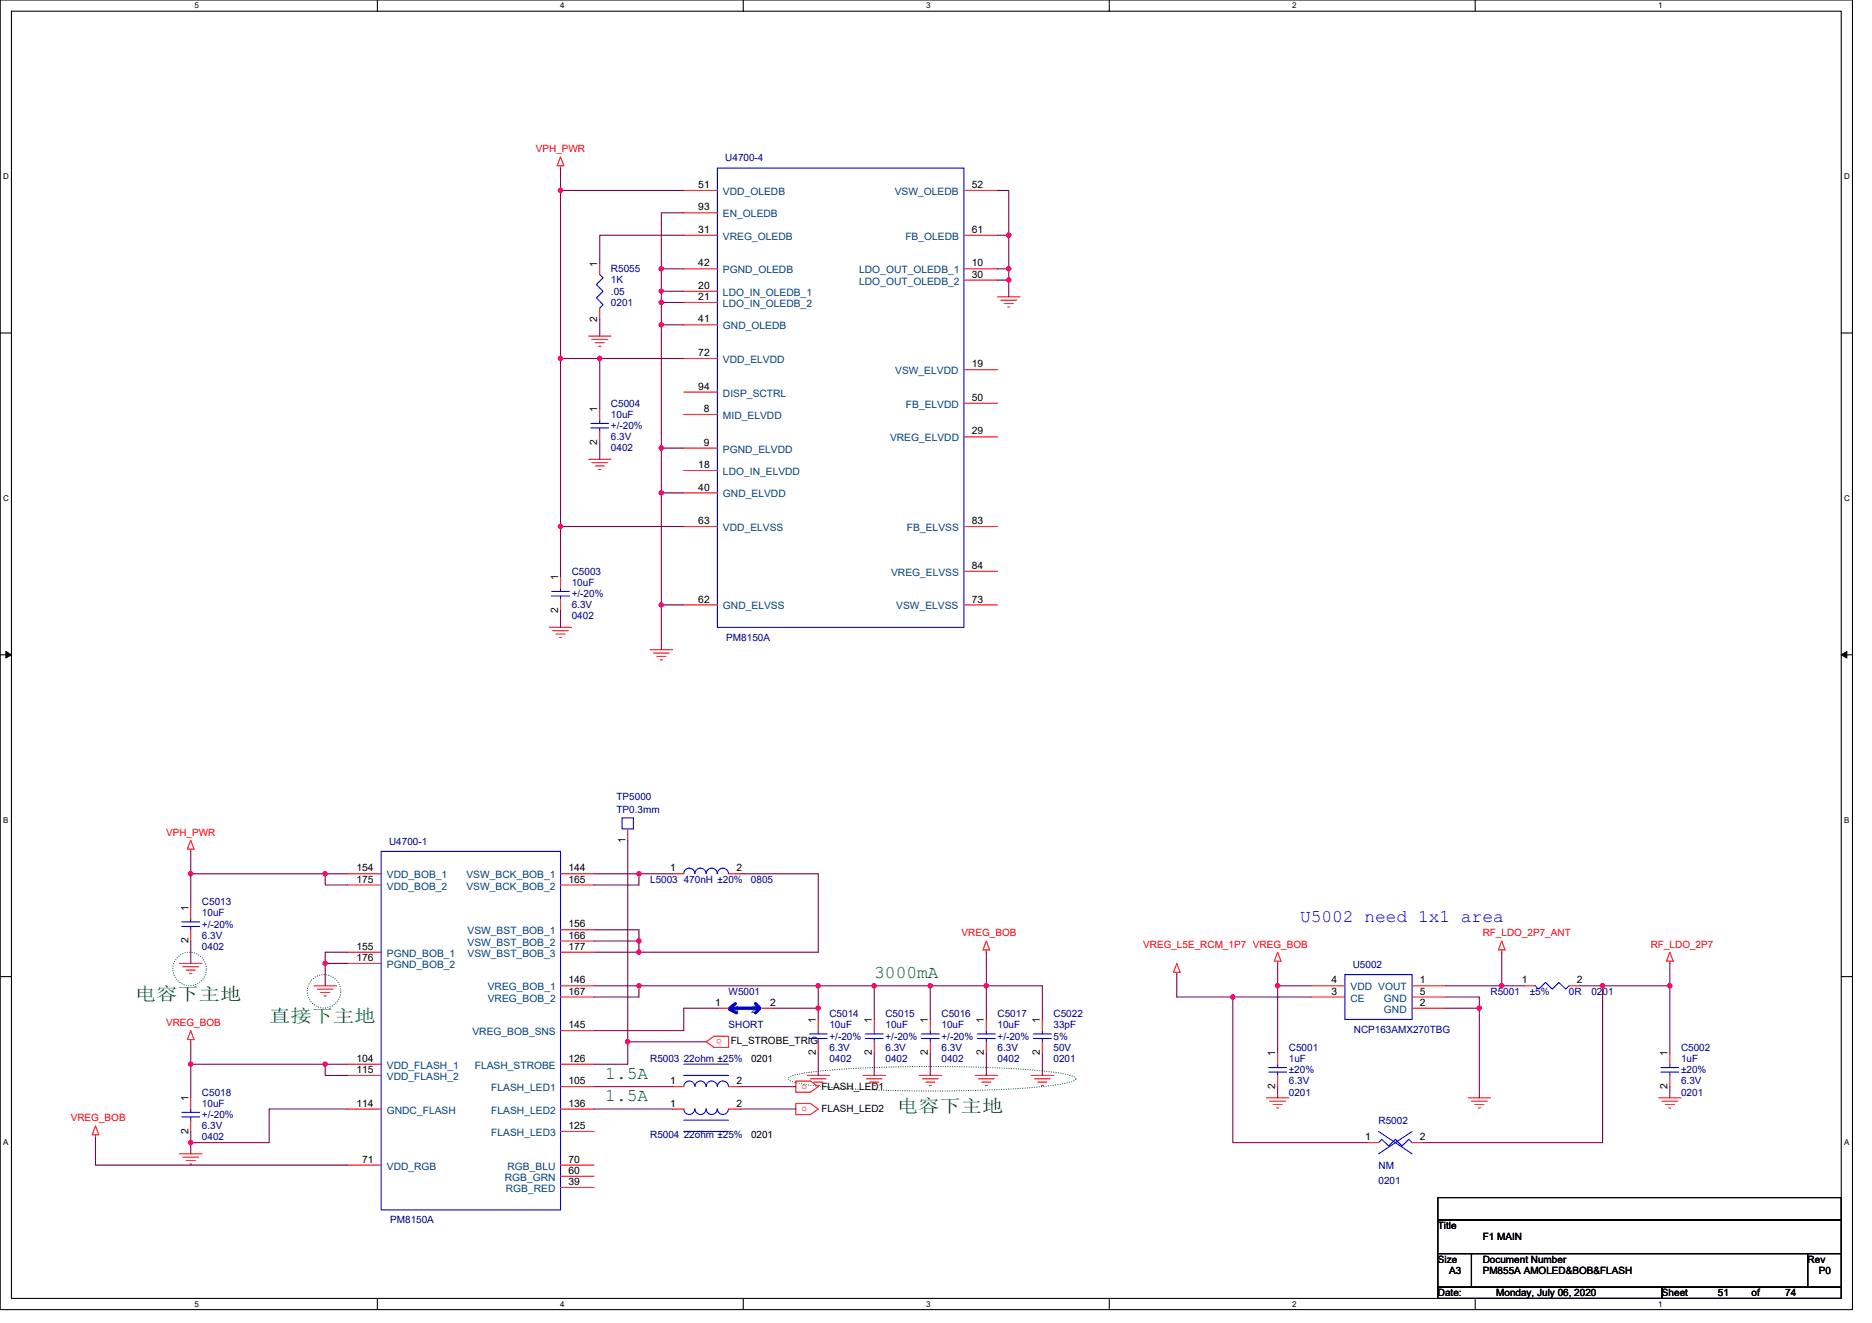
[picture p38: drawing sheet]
<svg xmlns="http://www.w3.org/2000/svg" width="297mm" height="210mm" viewBox="0 0 297 210" stroke-linecap="round" stroke-linejoin="round" font-family="sans-serif">
<defs><g id="words">
<text font-size="2.8" fill="#00f" x="206.3" y="146.3">U5002 need 1x1 area</text>
<g font-size="2.8" fill="#008000">
<text x="138.7" y="155.2">3000mA</text>
<text x="21.4" y="158.7">电容下主地</text>
<text x="42.7" y="162.3">直接下主地</text>
<text x="96.1" y="171.2">1.5A</text>
<text x="96.1" y="174.7">1.5A</text>
<text x="142.3" y="176.5">电容下主地</text>
</g>
<g font-size="1.6" fill="#f00">
<text x="85" y="24.2">VPH_PWR</text>
<text x="26.3" y="132.6">VPH_PWR</text>
<text x="152.6" y="148.6">VREG_BOB</text>
<text x="235.3" y="148.6">RF_LDO_2P7_ANT</text>
<text x="181.4" y="150.4">VREG_L5E_RCM_1P7 VREG_BOB</text>
<text x="261.9" y="150.4">RF_LDO_2P7</text>
<text x="26.3" y="162.9">VREG_BOB</text>
<text x="114.6" y="164.9" transform="rotate(180 114.6 164.9)">o</text>
<text x="127.2" y="172.8">o</text>
<text x="11.2" y="178">VREG_BOB</text>
<text x="127.2" y="176.4">o</text>
</g>
<g font-size="1.6">
<text x="110.8" y="29.8">51</text>
<text x="154.2" y="29.8">52</text>
<text x="110.8" y="33.4">93</text>
<text x="110.8" y="37">31</text>
<text x="154.2" y="37">61</text>
<text x="94.8" y="42.3" transform="rotate(-90 94.8 42.3)">1</text>
<text x="110.8" y="47.6">21</text>
<text x="110.8" y="45.8">20</text>
<text x="110.8" y="42.3">42</text>
<text x="154.2" y="44.1">30</text>
<text x="154.2" y="42.3">10</text>
<text x="94.8" y="51.1" transform="rotate(-90 94.8 51.1)">2</text>
<text x="110.8" y="51.2">41</text>
<text x="110.8" y="56.5">72</text>
<text x="154.2" y="58.3">19</text>
<text x="94.8" y="65.4" transform="rotate(-90 94.8 65.4)">1</text>
<text x="110.8" y="61.8">94</text>
<text x="111.7" y="65.4">8</text>
<text x="154.2" y="63.6">50</text>
<text x="94.8" y="70.6" transform="rotate(-90 94.8 70.6)">2</text>
<text x="111.7" y="70.7">9</text>
<text x="154.2" y="69">29</text>
<text x="110.8" y="77.9">40</text>
<text x="110.8" y="74.3">18</text>
<text x="110.8" y="83.2">63</text>
<text x="154.2" y="83.2">83</text>
<text x="88.6" y="92.1" transform="rotate(-90 88.6 92.1)">1</text>
<text x="110.8" y="95.6">62</text>
<text x="154.2" y="95.6">73</text>
<text x="154.2" y="90.3">84</text>
<text x="88.6" y="97.3" transform="rotate(-90 88.6 97.3)">2</text>
<text x="99.2" y="133.7" transform="rotate(-90 99.2 133.7)">1</text>
<text x="56.6" y="138.3">154</text>
<text x="56.6" y="140.1">175</text>
<text x="90.2" y="138.3">144</text>
<text x="90.2" y="140.1">165</text>
<text x="106.4" y="138.3">1</text>
<text x="116.9" y="138.3">2</text>
<text x="29.9" y="149.7" transform="rotate(-90 29.9 149.7)">2</text>
<text x="29.9" y="144.5" transform="rotate(-90 29.9 144.5)">1</text>
<text x="90.2" y="147.2">156</text>
<text x="90.2" y="149">166</text>
<text x="56.6" y="150.7">155</text>
<text x="56.6" y="152.5">176</text>
<text x="90.2" y="150.7">177</text>
<text x="90.2" y="156.1">146</text>
<text x="90.2" y="157.9">167</text>
<text x="113.5" y="159.6">1</text>
<text x="122.2" y="159.6">2</text>
<text x="211.3" y="157.9">3</text>
<text x="211.3" y="156.1">4</text>
<text x="225.3" y="156.1">1</text>
<text x="225.3" y="159.6">2</text>
<text x="225.3" y="157.9">5</text>
<text x="241.5" y="156.1">1</text>
<text x="250.2" y="156.1">2</text>
<text x="90.2" y="163.2">145</text>
<text x="116" y="165.7">FL_STROBE_TRIG</text>
<text x="129.5" y="167.5" transform="rotate(-90 129.5 167.5)">2</text>
<text x="129.5" y="162.3" transform="rotate(-90 129.5 162.3)">1</text>
<text x="138.3" y="167.5" transform="rotate(-90 138.3 167.5)">2</text>
<text x="138.3" y="162.3" transform="rotate(-90 138.3 162.3)">1</text>
<text x="147.2" y="167.5" transform="rotate(-90 147.2 167.5)">2</text>
<text x="147.2" y="162.3" transform="rotate(-90 147.2 162.3)">1</text>
<text x="156.1" y="167.5" transform="rotate(-90 156.1 167.5)">2</text>
<text x="156.1" y="162.3" transform="rotate(-90 156.1 162.3)">1</text>
<text x="165" y="167.5" transform="rotate(-90 165 167.5)">2</text>
<text x="165" y="162.3" transform="rotate(-90 165 162.3)">1</text>
<text x="202.3" y="167.7" transform="rotate(-90 202.3 167.7)">1</text>
<text x="264.6" y="167.7" transform="rotate(-90 264.6 167.7)">1</text>
<text x="56.6" y="168.5">104</text>
<text x="56.6" y="170.3">115</text>
<text x="90.2" y="172.1">105</text>
<text x="90.2" y="168.5">126</text>
<text x="106.4" y="172.1">1</text>
<text x="116.9" y="172.1">2</text>
<text x="119.2" y="168.6">0201</text>
<text x="130.4" y="173">FLASH_LED1</text>
<text x="202.3" y="172.8" transform="rotate(-90 202.3 172.8)">2</text>
<text x="264.6" y="172.8" transform="rotate(-90 264.6 172.8)">2</text>
<text x="29.9" y="180" transform="rotate(-90 29.9 180)">2</text>
<text x="29.9" y="174.8" transform="rotate(-90 29.9 174.8)">1</text>
<text x="56.6" y="175.6">114</text>
<text x="90.2" y="175.6">136</text>
<text x="90.2" y="179.2">125</text>
<text x="106.4" y="175.6">1</text>
<text x="116.9" y="175.6">2</text>
<text x="130.4" y="176.6">FLASH_LED2</text>
<text x="57.5" y="184.5">71</text>
<text x="90.2" y="184.5">70</text>
<text x="119.2" y="180.6">0201</text>
<text x="216.6" y="181">1</text>
<text x="225.3" y="181">2</text>
<text x="90.2" y="188.1">39</text>
<text x="90.2" y="186.3">60</text>
<text x="228.2" y="195.1">Title</text>
<text x="235.3" y="196.8">F1 MAIN</text>
<text x="228.2" y="200.4">Size</text>
<text x="229.9" y="202.2">A3</text>
<text x="235.3" y="200.4">Document Number</text>
<text x="235.3" y="202.2">PM855A AMOLED&amp;BOB&amp;FLASH</text>
<text x="286.8" y="200.4">Rev</text>
<text x="288.6" y="202.2">P0</text>
<text x="228.2" y="205.7">Date:</text>
<text x="237.4" y="205.7">Monday, July 06, 2020</text>
<text x="263.7" y="205.7">Sheet</text>
<text x="272.6" y="205.7">51</text>
<text x="277.9" y="205.7">of</text>
<text x="283.3" y="205.7">74</text>
</g>
<g font-size="1.6" fill="#000080">
<text x="115.1" y="25.6">U4700-4</text>
<text x="96.9" y="43.2">R5055</text>
<text x="96.9" y="45">1K</text>
<text x="96.9" y="46.8">.05</text>
<text x="96.9" y="48.5">0201</text>
<text x="96.9" y="64.5">C5004</text>
<text x="96.9" y="66.3">10uF</text>
<text x="96.9" y="71.6">0402</text>
<text x="96.9" y="69.9">6.3V</text>
<text x="96.9" y="68.1">+/-20%</text>
<text x="90.7" y="91.2">C5003</text>
<text x="90.7" y="93">10uF</text>
<text x="90.7" y="94.8">+/-20%</text>
<text x="90.7" y="98.3">0402</text>
<text x="90.7" y="96.5">6.3V</text>
<text x="115.2" y="101.7">PM8150A</text>
<text x="97.8" y="126.9">TP5000</text>
<text x="97.8" y="129.1">TP0.3mm</text>
<text x="61.7" y="134">U4700-1</text>
<text x="32" y="143.7">C5013</text>
<text x="103.2" y="140.1">L5003 470nH ±20%</text>
<text x="119.2" y="140.1">0805</text>
<text x="32" y="145.4">10uF</text>
<text x="32" y="149">6.3V</text>
<text x="32" y="147.2">+/-20%</text>
<text x="32" y="150.8">0402</text>
<text x="214.6" y="153.6">U5002</text>
<text x="115.6" y="157.9">W5001</text>
<text x="131.6" y="161.4">C5014</text>
<text x="140.5" y="161.4">C5015</text>
<text x="149.4" y="161.4">C5016</text>
<text x="158.3" y="161.4">C5017</text>
<text x="167.2" y="161.4">C5022</text>
<text x="236.5" y="157.9">R5001</text>
<text x="242.7" y="157.9">±5%</text>
<text x="249" y="157.9">0R</text>
<text x="252.5" y="157.9">0201</text>
<text x="115.6" y="163.2">SHORT</text>
<text x="131.6" y="163.2">10uF</text>
<text x="131.6" y="166.8">6.3V</text>
<text x="131.6" y="165">+/-20%</text>
<text x="140.5" y="163.2">10uF</text>
<text x="140.5" y="166.8">6.3V</text>
<text x="140.5" y="165">+/-20%</text>
<text x="149.4" y="163.2">10uF</text>
<text x="149.4" y="166.8">6.3V</text>
<text x="149.4" y="165">+/-20%</text>
<text x="158.3" y="163.2">10uF</text>
<text x="158.3" y="166.8">6.3V</text>
<text x="158.3" y="165">+/-20%</text>
<text x="167.2" y="163.2">33pF</text>
<text x="167.2" y="166.8">50V</text>
<text x="167.2" y="165">5%</text>
<text x="204.5" y="166.8">C5001</text>
<text x="214.8" y="163.9">NCP163AMX270TBG</text>
<text x="266.7" y="166.8">C5002</text>
<text x="32" y="173.9">C5018</text>
<text x="103.2" y="168.6">R5003 22ohm ±25%</text>
<text x="131.6" y="168.6">0402</text>
<text x="140.5" y="168.6">0402</text>
<text x="149.4" y="168.6">0402</text>
<text x="158.3" y="168.6">0402</text>
<text x="167.2" y="168.6">0201</text>
<text x="204.5" y="168.6">1uF</text>
<text x="204.5" y="173.9">0201</text>
<text x="204.5" y="172.1">6.3V</text>
<text x="204.5" y="170.3">±20%</text>
<text x="266.7" y="168.6">1uF</text>
<text x="266.7" y="173.9">0201</text>
<text x="266.7" y="172.1">6.3V</text>
<text x="266.7" y="170.3">±20%</text>
<text x="32" y="175.7">10uF</text>
<text x="32" y="179.2">6.3V</text>
<text x="32" y="177.4">+/-20%</text>
<text x="218.7" y="178.3">R5002</text>
<text x="32" y="181">0402</text>
<text x="103.2" y="180.6">R5004 22ohm ±25%</text>
<text x="218.7" y="185.6">NM</text>
<text x="218.7" y="187.9">0201</text>
<text x="61.9" y="194.2">PM8150A</text>
</g>
<g font-size="1.6" fill="#004080">
<text x="114.7" y="34.5">EN_OLEDB</text>
<text x="114.7" y="30.9">VDD_OLEDB</text>
<text x="142" y="30.9">VSW_OLEDB</text>
<text x="114.7" y="38.1">VREG_OLEDB</text>
<text x="143.7" y="38.1">FB_OLEDB</text>
<text x="114.7" y="46.9">LDO_IN_OLEDB_1</text>
<text x="114.7" y="43.4">PGND_OLEDB</text>
<text x="136.3" y="45.2">LDO_OUT_OLEDB_2</text>
<text x="136.3" y="43.4">LDO_OUT_OLEDB_1</text>
<text x="114.7" y="52.3">GND_OLEDB</text>
<text x="114.7" y="48.7">LDO_IN_OLEDB_2</text>
<text x="114.7" y="57.6">VDD_ELVDD</text>
<text x="142" y="59.4">VSW_ELVDD</text>
<text x="114.7" y="62.9">DISP_SCTRL</text>
<text x="143.7" y="64.7">FB_ELVDD</text>
<text x="114.7" y="71.8">PGND_ELVDD</text>
<text x="114.7" y="66.5">MID_ELVDD</text>
<text x="141.2" y="70.1">VREG_ELVDD</text>
<text x="114.7" y="75.4">LDO_IN_ELVDD</text>
<text x="114.7" y="79">GND_ELVDD</text>
<text x="114.7" y="84.3">VDD_ELVSS</text>
<text x="143.9" y="84.3">FB_ELVSS</text>
<text x="141.4" y="91.4">VREG_ELVSS</text>
<text x="114.7" y="96.7">GND_ELVSS</text>
<text x="142.2" y="96.7">VSW_ELVSS</text>
<text x="61.4" y="139.4">VDD_BOB_1</text>
<text x="61.4" y="141.2">VDD_BOB_2</text>
<text x="74" y="139.4">VSW_BCK_BOB_1</text>
<text x="74" y="141.2">VSW_BCK_BOB_2</text>
<text x="74.2" y="148.3">VSW_BST_BOB_1</text>
<text x="61.4" y="151.8">PGND_BOB_1</text>
<text x="61.4" y="153.6">PGND_BOB_2</text>
<text x="74.2" y="150.1">VSW_BST_BOB_2</text>
<text x="74.2" y="151.8">VSW_BST_BOB_3</text>
<text x="77.4" y="157.2">VREG_BOB_1</text>
<text x="77.4" y="159">VREG_BOB_2</text>
<text x="116.5" y="160.7">1</text>
<text x="119.2" y="160.7">2</text>
<text x="214.3" y="159">CE</text>
<text x="214.3" y="157.2">VDD VOUT</text>
<text x="219.6" y="160.7">GND</text>
<text x="219.6" y="159">GND</text>
<text x="75" y="164.3">VREG_BOB_SNS</text>
<text x="61.4" y="169.6">VDD_FLASH_1</text>
<text x="61.4" y="171.4">VDD_FLASH_2</text>
<text x="75.3" y="169.6">FLASH_STROBE</text>
<text x="78" y="173.2">FLASH_LED1</text>
<text x="61.4" y="176.7">GNDC_FLASH</text>
<text x="78" y="176.7">FLASH_LED2</text>
<text x="61.4" y="185.6">VDD_RGB</text>
<text x="78" y="180.3">FLASH_LED3</text>
<text x="80.5" y="185.6">RGB_BLU</text>
<text x="80.1" y="187.4">RGB_GRN</text>
<text x="80.3" y="189.2">RGB_RED</text>
</g>
<g font-size="1.3">
<text x="30.8" y="1.3">5</text>
<text x="88.9" y="1.3">4</text>
<text x="147" y="1.3">3</text>
<text x="205" y="1.3">2</text>
<text x="263.1" y="1.3">1</text>
<text x=".5" y="28.4">D</text>
<text x="292.6" y="28.4">D</text>
<text x=".5" y="79.5">C</text>
<text x="292.6" y="79.5">C</text>
<text x=".5" y="130.6">B</text>
<text x="292.6" y="130.6">B</text>
<text x=".5" y="181.7">A</text>
<text x="292.6" y="181.7">A</text>
<text x="30.8" y="207.4">5</text>
<text x="88.9" y="207.4">4</text>
<text x="147" y="207.4">3</text>
<text x="205" y="207.4">2</text>
<text x="263.1" y="207.4">1</text>
</g>
</g></defs>
<path d="M0 0h293.9v207.9h-293.9zM1.8 1.8h290.4v204.3h-290.4z" fill="none" stroke="#000" stroke-width=".17"/>
<g fill="#fff">
<path d="M30.8 .2h.7v1.4h-.7z"/>
<path d="M30.8 206.3h.7v1.4h-.7z"/>
</g>
<path d="M59.9 0v1.8M59.9 206.1v1.8" fill="none" stroke="#000" stroke-width=".17"/>
<g fill="#fff">
<path d="M88.9 .2h.7v1.4h-.7z"/>
<path d="M88.9 206.3h.7v1.4h-.7z"/>
</g>
<path d="M117.9 0v1.8M117.9 206.1v1.8" fill="none" stroke="#000" stroke-width=".17"/>
<g fill="#fff">
<path d="M147 .2h.7v1.4h-.7z"/>
<path d="M147 206.3h.7v1.4h-.7z"/>
</g>
<path d="M176 0v1.8M176 206.1v1.8" fill="none" stroke="#000" stroke-width=".17"/>
<g fill="#fff">
<path d="M205 .2h.7v1.4h-.7z"/>
<path d="M205 206.3h.7v1.4h-.7z"/>
</g>
<path d="M234.1 0v1.8M234.1 206.1v1.8" fill="none" stroke="#000" stroke-width=".17"/>
<g fill="#fff">
<path d="M263.1 .2h.7v1.4h-.7z"/>
<path d="M263.1 206.3h.7v1.4h-.7z"/>
<path d="M.5 27.3h.9v1.4h-.9z"/>
<path d="M292.6 27.3h.9v1.4h-.9z"/>
<path d="M.5 78.4h.9v1.4h-.9z"/>
<path d="M292.6 78.4h.9v1.4h-.9z"/>
</g>
<path d="M0 52.9h1.8M292.2 52.9h1.7" fill="none" stroke="#000" stroke-width=".17"/>
<g fill="#fff">
<path d="M.5 129.5h.8v1.4h-.8z"/>
<path d="M292.6 129.5h.9v1.4h-.9z"/>
</g>
<path d="M0 103.9h1.8M292.2 103.9h1.7" fill="none" stroke="#000" stroke-width=".17"/>
<path d="M.9 103.4l.9 .5-.9 .5zM292.2 103.9l.8-.5v1z" fill="#000" stroke="#000" stroke-width=".16"/>
<g fill="#fff">
<path d="M.5 180.5h.8v1.4h-.8z"/>
<path d="M292.6 180.5h.9v1.4h-.9z"/>
</g>
<path d="M0 155h1.8M292.2 155h1.7M228.2 190.1h64v3.5h-64zM228.2 193.6h64v5.4h-64zM228.2 199h5.3v5.3h-5.3zM233.5 199h53.3v5.3h-53.3zM286.8 199h5.4v5.3h-5.4zM228.2 204.3h35.5v1.8h-35.5zM263.7 204.3h28.5v1.8h-28.5z" fill="none" stroke="#000" stroke-width=".17"/>
<g fill="none" stroke="#008000" stroke-width=".17" stroke-dasharray="0 .3">
<path d="M125.2 171a16.9 16.9 0 0 1 5.7-1.1 218.8 218.8 0 0 1 35.4 .2l1.3 .1a8.3 8.3 0 0 1 3 .8l.1 .2a2.72 2.72 0 0 1-2 .8 159.1 159.1 0 0 1-25.7 1.1 98.8 98.8 0 0 1-16.8-1.3l-1-.4-.2-.2z"/>
<circle cx="30.1" cy="153.8" r="2.66"/>
<circle cx="51.4" cy="157.3" r="2.66"/>
</g>
<g fill="none" stroke="#f00" stroke-width=".17">
<path d="M88.9 24.9l.6 1.4h-1.1zM88.9 26.3v.4M108.5 37.3h5.3M108.5 33.8h5.3M108.5 30.2h5.3M152.9 37.3h5.4M152.9 30.2h5.4M93.4 53.3h3.5M93.9 53.9h2.5M94.4 54.4h1.5M95 54.9h.3M95.2 41.8v1.8"/>
<path d="M95.2 48.9v1.8M108.5 56.9h5.3M108.5 51.6h5.3M108.5 48h5.3M108.5 46.2h5.3M108.5 42.7h5.3M152.9 58.7h5.4M152.9 44.4h5.4M152.9 42.7h5.4M158.3 47.1h3.5M158.8 47.6h2.5M159.3 48.2h1.5"/>
<path d="M159.9 48.7h.3M93.4 72.9h3.5M93.9 73.4h2.5M94.4 74h1.5M95 74.5h.3M95.2 64.9v1.8M95.2 68.5v1.7M108.5 78.2h5.3M108.5 74.7h5.3M108.5 71.1h5.3M108.5 65.8h5.3M108.5 62.2h5.3"/>
<path d="M152.9 69.3h5.4M152.9 64h5.4M87.2 99.6h3.5M88.9 91.6v1.7M88.9 95.1v1.8M108.5 96h5.3M108.5 83.6h5.3M152.9 96h5.4M152.9 90.7h5.4M152.9 83.6h5.4M87.7 100.1h2.5M88.2 100.6h1.5"/>
<path d="M88.8 101.2h.3M103.2 103.1h3.5M103.7 103.7h2.5M104.2 104.2h1.5M104.8 104.7h.3M30.3 134.8v.3M30.3 133.3l.5 1.5h-1.1zM55.2 138.7h5.3M88.9 138.7h5.4M99.6 131.6v1.7M106.7 138.7h1.8M115.6 138.7h1.8"/>
<path d="M28.5 152.9h3.5M29 153.4h2.5M29.5 154h1.5M30.1 154.5h.3M30.3 144v1.8M30.3 147.6v1.8M49.8 156.5h3.6M50.4 157h2.4M50.9 157.5h1.4M51.4 158.1h.4M55.2 140.5h5.3M55.2 151.1h5.3"/>
<path d="M55.2 152.9h5.3M88.9 140.5h5.4M88.9 147.6h5.4M88.9 149.4h5.4M88.9 151.1h5.4M88.9 156.5h5.4M88.9 158.2h5.4M156.5 149.4l.5 1.4h-1zM156.5 150.8v.3M186.7 152.9l.6 1.4h-1.1zM186.7 154.3v.4M202.7 151.1l.6 1.4h-1.1z"/>
<path d="M202.7 152.5v.4M208.1 158.2h5.3M208.1 156.5h5.3M224.1 156.5h5.3M224.1 158.2h5.3M238.3 149.4l.5 1.4h-1zM238.3 150.8v.3M241.8 156.5h1.8M249 156.5h1.7M265 152.5v.4M265 151.1l.5 1.4h-1.1zM15.2 178.7l.5 1.4h-1.1z"/>
<path d="M30.3 174.2v1.8M30.3 177.8v1.8M30.3 165v.4M30.3 163.6l.5 1.4h-1.1zM55.2 168.9h5.3M55.2 170.7h5.3M55.2 176h5.3M88.9 163.6h5.4M88.9 168.9h5.4M88.9 172.5h5.4M88.9 176h5.4M88.9 179.6h5.4"/>
<path d="M106.7 172.5h1.8M106.7 176h1.8M112.1 165.4l1.2-.9h2.3v1.7h-2.3zM113.8 160h1.8M115.6 172.5h1.8M115.6 176h1.8M120.9 160h1.8M126.3 171.6h2.3l1.2 .9-1.2 .9h-2.3zM126.3 175.1h2.3l1.2 .9-1.2 .9h-2.3zM128.1 170.7h3.5M128.6 171.2h2.5M129.1 171.7h1.5"/>
<path d="M129.7 172.3h.3M129.8 161.8v1.8M129.8 165.4v1.7M136.9 170.7h3.6M137.5 171.2h2.5M138 171.7h1.4M138.6 172.3h.3M138.7 161.8v1.8M138.7 165.4v1.7M145.8 170.7h3.6M146.4 171.2h2.5M146.9 171.7h1.4"/>
<path d="M147.4 172.3h.4M147.6 161.8v1.8M147.6 165.4v1.7M154.7 170.7h3.6M155.3 171.2h2.5M155.8 171.7h1.4M156.3 172.3h.4M156.5 161.8v1.8M156.5 165.4v1.7M163.6 170.7h3.6M164.1 171.2h2.5M164.7 171.7h1.4"/>
<path d="M165.2 172.3h.4M165.4 161.8v1.8M165.4 165.4v1.7M201 174.2h3.5M201.5 174.8h2.5M202 175.3h1.5M202.6 175.9h.3M202.7 167.1v1.8M202.7 170.7v1.8M224.1 160h5.3M233 174.2h3.5M233.5 174.8h2.5"/>
<path d="M234 175.3h1.5M234.6 175.9h.3M263.2 174.2h3.5M263.7 174.8h2.5M264.2 175.3h1.5M264.8 175.9h.3M265 167.1v1.8M265 170.7v1.8M15.2 180.1v.4M28.5 183.1h3.5M29 183.7h2.5M29.5 184.2h1.5"/>
<path d="M30.1 184.7h.3M55.2 184.9h5.3M88.9 184.9h5.4M88.9 186.7h5.4M88.9 188.5h5.4M217 181.4h1.7M224.1 181.4h1.7"/>
</g>
<g fill="none" stroke="#00f" stroke-width=".17">
<path d="M113.8 26.7h39.1v72.9h-39.1zM95.2 43.6l.5 .5-1.1 1.1 1.1 1-1.1 1.1 1.1 1.1-.5 .5M93.7 67.2h2.9M93.7 67.9h2.9M95.2 66.7v.5M95.2 67.9v.6M87.5 93.9h2.9M87.5 94.6h2.9M88.9 93.3v.6M88.9 94.6v.5M60.5 135.1h28.4v56.9h-28.4zM98.7 129.8h1.8v1.8h-1.8z"/>
<path d="M110.3 138.7a.88 .88 0 0 0-.9-.9 .88 .88 0 0 0-.9 .9M112 138.7a.88 .88 0 0 0-.8-.9 .88 .88 0 0 0-.9 .9M113.8 138.7a.88 .88 0 0 0-.9-.9 .88 .88 0 0 0-.8 .9M115.6 138.7a.88 .88 0 0 0-.9-.9 .88 .88 0 0 0-.9 .9M28.8 146.3h2.9M28.8 147h2.9M30.3 145.8v.5M30.3 147v.6M213.4 154.7h10.7v7.1h-10.7zM243.6 156.5l.6 .5 1-1.1 1.1 1.1 1.1-1.1 1 1.1 .6-.5M28.8 176.6h2.9M28.8 177.3h2.9"/>
<path d="M30.3 176v.6M30.3 177.3v.5M108.5 170.7h7.1M108.5 168.9h7.1M108.5 176a.88 .88 0 0 0 .9 .9 .88 .88 0 0 0 .9-.9M108.5 177.8h7.1M108.5 179.6h7.1M110.3 172.4a.88 .88 0 0 0-.9-.8 .88 .88 0 0 0-.9 .8M110.3 176a.88 .88 0 0 0 .9 .9 .88 .88 0 0 0 .8-.9M112 172.4a.88 .88 0 0 0-.8-.8 .88 .88 0 0 0-.9 .8M112.1 176a.88 .88 0 0 0 .8 .9 .88 .88 0 0 0 .9-.9M113.8 172.4a.88 .88 0 0 0-.9-.8 .88 .88 0 0 0-.8 .8"/>
<path d="M113.8 176a.88 .88 0 0 0 .9 .9 .88 .88 0 0 0 .9-.9M115.6 172.4a.88 .88 0 0 0-.9-.8 .88 .88 0 0 0-.9 .8M128.4 164.1h2.9M128.4 164.8h2.9M129.8 163.6v.5M129.8 164.8v.6M137.3 164.1h2.8M137.3 164.8h2.8M138.7 163.6v.5M138.7 164.8v.6M146.2 164.1h2.8M146.2 164.8h2.8"/>
<path d="M147.6 163.6v.5M147.6 164.8v.6M155.1 164.1h2.8M155.1 164.8h2.8M156.5 163.6v.5M156.5 164.8v.6M164 164.1h2.8M164 164.8h2.8M165.4 163.6v.5M165.4 164.8v.6M201.3 169.4h2.8M201.3 170.2h2.8"/>
<path d="M202.7 168.9v.5M202.7 170.2v.5M218.7 179.6l5.4 3.5M224.1 179.6l-5.4 3.5M263.5 169.4h2.9M263.5 170.2h2.9M265 168.9v.5M265 170.2v.5M218.7 181.4l.6-.6 1 1.1 1.1-1.1 1.1 1.1 1-1.1 .6 .6"/>
</g>
<path d="M116.7 159.3l-.9 .7M119.9 159.3l.5 .6M115.8 160.2l1.1 .5M116.1 160h4M120.6 160l-.7 .7" fill="none" stroke="#00f" stroke-width=".53"/>
<g fill="none" stroke="#800040" stroke-width=".17">
<path d="M88.9 30.2h19.6M88.9 26.7v3.5M88.9 30.2v26.7M108.5 37.3h-13.3v4.5M108.5 33.8h-3.6v8.9M158.3 30.2h1.8v7.1M158.3 37.3h1.8v5.4M88.9 56.9h6.3M88.9 56.9v26.7M95.2 56.9v8M95.2 56.9h13.3M95.2 50.7v2.6"/>
<path d="M104.9 51.6h3.6M104.9 46.2h3.6M104.9 51.6v19.5M104.9 46.2v1.8M108.5 42.7h-3.6v3.5M108.5 48h-3.6v3.6M158.3 42.7h1.8v1.7M158.3 44.4h1.8v2.7M95.2 70.2v2.7M104.9 78.2h3.6M104.9 78.2v17.8M108.5 71.1h-3.6v7.1"/>
<path d="M88.9 83.6h19.6M88.9 83.6v8M88.9 96.9v2.7M104.9 96h3.6M104.9 96v7.1M30.3 138.7h21.3M30.3 135.1v3.6M30.3 138.7v5.3M51.6 138.7v1.8h3.6M51.6 138.7h3.6M94.3 138.7h7.1M99.6 133.4v32"/>
<path d="M101.4 138.7h5.3M101.4 138.7v1.8h-7.1M117.4 138.7h12.4v12.4h-28.4M30.3 149.4v3.5M51.6 152.9v3.6M51.6 152.9h3.6M55.2 151.1h-3.6v1.8M94.3 151.1h7.1M94.3 147.6h7.1v1.8M94.3 149.4h7.1M94.3 156.5h7.1M101.4 149.4v1.7"/>
<path d="M101.4 156.5v1.7h-7.1M101.4 156.5h28.4M129.8 156.5h8.9M129.8 156.5v3.5M138.7 156.5h8.9M138.7 156.5v5.3M147.6 156.5v5.3M147.6 156.5h8.9M156.5 156.5h8.9v5.3M156.5 156.5v5.3M156.5 151.1v5.4M186.7 154.7v3.5h8.9"/>
<path d="M195.6 158.2v23.2h21.4M195.6 158.2h12.5M202.7 156.5h5.4M202.7 156.5v10.6M202.7 152.9v3.6M229.4 156.5h8.9M229.4 158.2h5.3v1.8M238.3 151.1v5.4h3.5M250.7 156.5h3.6M254.3 156.5v24.9h-28.5M254.3 156.5h10.7M265 156.5v10.6"/>
<path d="M265 152.9v3.6M30.3 168.9h21.3M30.3 179.6v1.8M30.3 165.4v3.5M30.3 168.9v5.3M51.6 168.9v1.8h3.6M51.6 168.9h3.6M55.2 176h-12.5v5.4h-12.4M94.3 176h12.4M94.3 172.5h12.4M99.6 165.4v3.5h-5.3M99.6 165.4h12.5"/>
<path d="M113.8 160h-5.3v3.6h-14.2M117.4 172.5h8.9M117.4 176h8.9M122.7 160h7.1M129.8 167.1v3.6M129.8 160v1.8M138.7 167.1v3.6M147.6 167.1v3.6M156.5 167.1v3.6M165.4 167.1v3.6M202.7 172.5v1.7M229.4 160h5.3"/>
<path d="M234.7 160v14.2M265 172.5v1.7M15.2 180.5v4.4h40M30.3 181.4v1.7"/>
</g>
<g fill="#f0f" stroke="#f0f" stroke-width=".17">
<circle cx="104.9" cy="51.5" r=".35"/>
<circle cx="104.9" cy="71.1" r=".35"/>
<circle cx="104.9" cy="96" r=".35"/>
<circle cx="104.9" cy="78.2" r=".35"/>
<circle cx="51.6" cy="138.7" r=".35"/>
<circle cx="30.3" cy="138.7" r=".35"/>
<circle cx="51.6" cy="152.9" r=".35"/>
<circle cx="51.6" cy="168.9" r=".35"/>
<circle cx="30.3" cy="168.9" r=".35"/>
<circle cx="101.4" cy="138.7" r=".35"/>
<circle cx="101.4" cy="149.3" r=".35"/>
<circle cx="101.4" cy="151.1" r=".35"/>
<circle cx="138.7" cy="156.5" r=".35"/>
<circle cx="129.8" cy="160" r=".35"/>
<circle cx="129.8" cy="156.5" r=".35"/>
<circle cx="101.4" cy="156.5" r=".35"/>
<circle cx="156.5" cy="156.5" r=".35"/>
<circle cx="147.6" cy="156.5" r=".35"/>
<circle cx="99.6" cy="165.3" r=".35"/>
<circle cx="95.1" cy="56.9" r=".35"/>
<circle cx="88.9" cy="56.9" r=".35"/>
<circle cx="88.9" cy="30.2" r=".35"/>
<circle cx="88.9" cy="83.6" r=".35"/>
<circle cx="202.7" cy="156.5" r=".35"/>
<circle cx="264.9" cy="156.5" r=".35"/>
<circle cx="234.7" cy="160" r=".35"/>
<circle cx="104.9" cy="42.7" r=".35"/>
<circle cx="30.3" cy="181.3" r=".35"/>
<circle cx="254.3" cy="156.5" r=".35"/>
<circle cx="195.6" cy="158.2" r=".35"/>
<circle cx="238.3" cy="156.5" r=".35"/>
<circle cx="104.9" cy="46.2" r=".35"/>
<circle cx="104.9" cy="48" r=".35"/>
<circle cx="160" cy="44.4" r=".35"/>
<circle cx="160" cy="37.3" r=".35"/>
<circle cx="160" cy="42.7" r=".35"/>
</g>
<use href="#words"/>
</svg>
